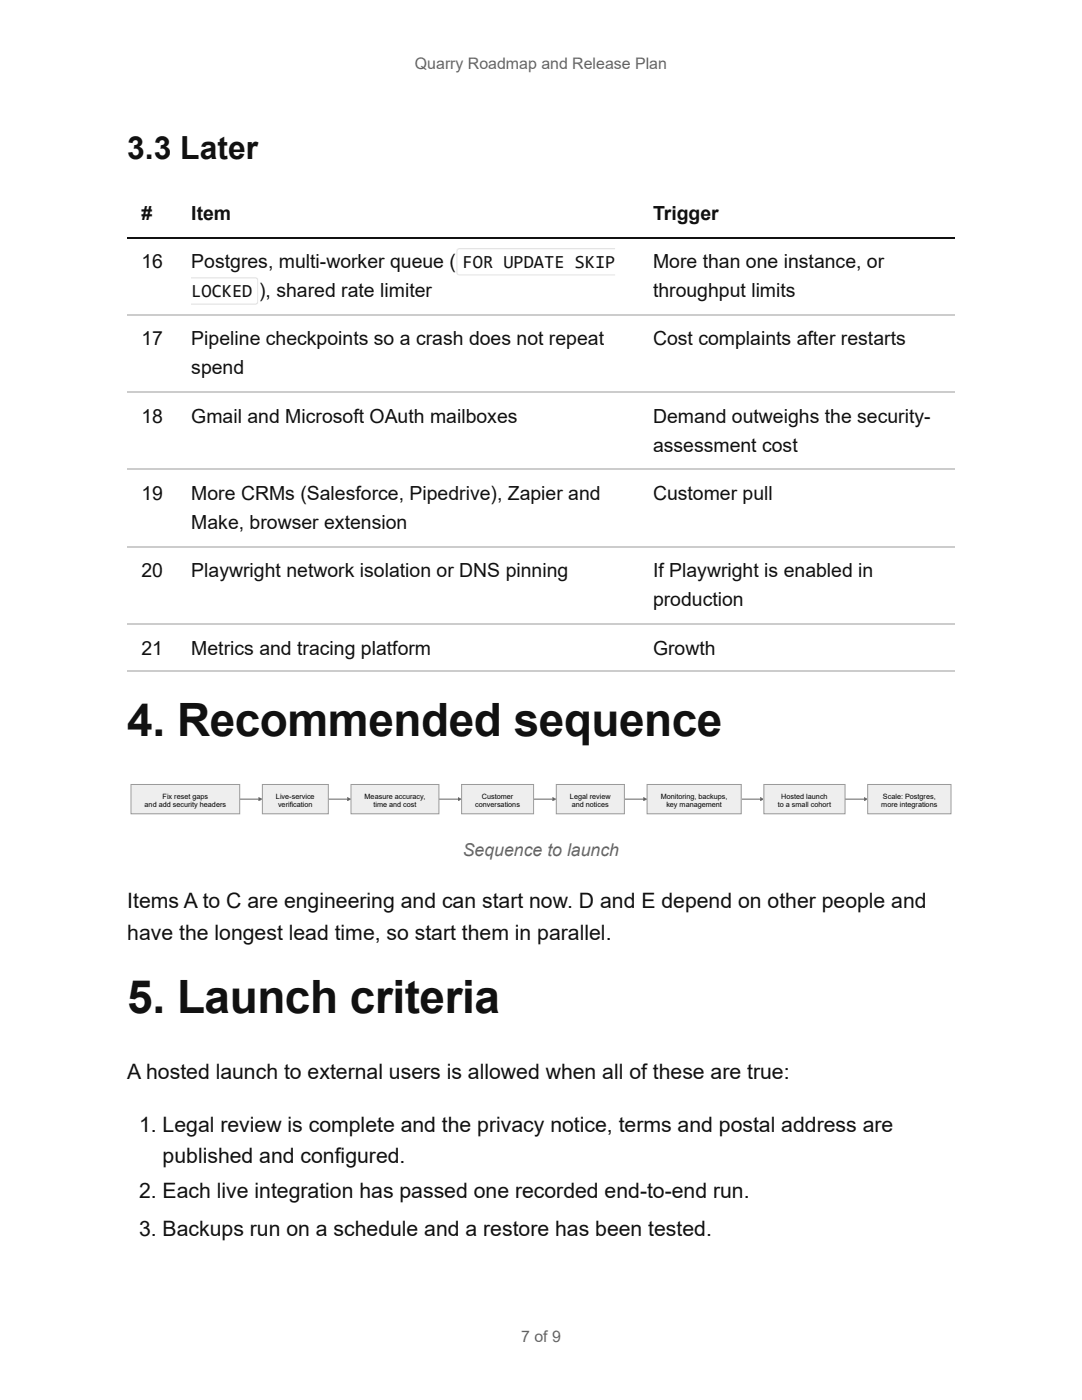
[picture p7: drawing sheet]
<svg xmlns="http://www.w3.org/2000/svg" width="216mm" height="279mm" viewBox="0 0 216 279" stroke-linecap="round" stroke-linejoin="round" font-family="sans-serif">
<defs><g id="words">
<g font-size="9.2" fill="#111">
<text x="25.4" y="146.8">4. Recommended sequence</text>
<text x="25.4" y="202.1">5. Launch criteria</text>
</g>
<text font-size="6.3" fill="#111" x="25.4" y="31.8">3.3 Later</text>
<g font-size="4.2" fill="#111">
<text x="25.4" y="181.2">Items A to C are engineering and can start now. D and E depend on other people and</text>
<text x="25.4" y="187.6">have the longest lead time, so start them in parallel.</text>
<text x="25.4" y="215.4">A hosted launch to external users is allowed when all of these are true:</text>
<text x="27.7" y="226">1. Legal review is complete and the privacy notice, terms and postal address are</text>
<text x="32.5" y="232">published and configured.</text>
<text x="27.7" y="239.2">2. Each live integration has passed one recorded end-to-end run.</text>
<text x="27.7" y="246.6">3. Backups run on a schedule and a restore has been tested.</text>
</g>
<g font-size="3.9" fill="#111">
<text x="28.2" y="43.9">#</text>
<text x="38.2" y="43.9">Item</text>
<text x="130.3" y="43.9">Trigger</text>
<text x="28.2" y="53.4">16</text>
<text x="38.2" y="53.4">Postgres, multi-worker queue (</text>
<text x="130.3" y="53.4">More than one instance, or</text>
<text x="51.7" y="59.3">), shared rate limiter</text>
<text x="130.3" y="59.3">throughput limits</text>
<text x="28.2" y="68.8">17</text>
<text x="38.2" y="68.8">Pipeline checkpoints so a crash does not repeat</text>
<text x="130.3" y="68.8">Cost complaints after restarts</text>
<text x="38.2" y="74.6">spend</text>
<text x="28.2" y="84.4">18</text>
<text x="38.2" y="84.4">Gmail and Microsoft OAuth mailboxes</text>
<text x="130.3" y="84.4">Demand outweighs the security-</text>
<text x="130.3" y="90.2">assessment cost</text>
<text x="28.2" y="99.7">19</text>
<text x="38.2" y="99.7">More CRMs (Salesforce, Pipedrive), Zapier and</text>
<text x="130.3" y="99.7">Customer pull</text>
<text x="38.2" y="105.6">Make, browser extension</text>
<text x="28.2" y="115.1">20</text>
<text x="38.2" y="115.1">Playwright network isolation or DNS pinning</text>
<text x="130.3" y="115.1">If Playwright is enabled in</text>
<text x="130.3" y="120.9">production</text>
<text x="28.2" y="130.7">21</text>
<text x="38.2" y="130.7">Metrics and tracing platform</text>
<text x="130.3" y="130.7">Growth</text>
</g>
<g font-size="3.7" fill="#111">
<text x="92.3" y="53.5">FOR UPDATE SKIP</text>
<text x="38.2" y="59.4">LOCKED</text>
</g>
<text font-size="3.5" fill="#666" x="92.4" y="170.9">Sequence to launch</text>
<g font-size="3.2" fill="#666">
<text x="82.8" y="13.8">Quarry Roadmap and Release Plan</text>
<text x="104" y="267.8">7 of 9</text>
</g>
<g font-size="1.4">
<text x="28.9" y="161">and add security headers</text>
<text x="32.4" y="159.4">Fix reset gaps</text>
<text x="55.1" y="159.4">Live-service</text>
<text x="55.5" y="161">verification</text>
<text x="72.8" y="159.4">Measure accuracy,</text>
<text x="74.5" y="161">time and cost</text>
<text x="94.8" y="161">conversations</text>
<text x="96.2" y="159.4">Customer</text>
<text x="113.7" y="159.4">Legal review</text>
<text x="114.1" y="161">and notices</text>
<text x="131.8" y="159.4">Monitoring, backups,</text>
<text x="133" y="161">key management</text>
<text x="155.2" y="161">to a small cohort</text>
<text x="155.9" y="159.4">Hosted launch</text>
<text x="175.9" y="161">more integrations</text>
<text x="176.2" y="159.4">Scale: Postgres,</text>
</g>
</g></defs>
<path d="M25.4 47.5h165.1" fill="none" stroke="#111" stroke-width=".26"/>
<path d="M25.4 62.8h165.1M25.4 78.2h165.1M25.4 93.5h165.1M25.4 109.1h165.1M25.4 124.5h165.1M25.4 134h165.1" fill="none" stroke="#ccc" stroke-width=".26"/>
<path d="M91.2 49.7l.5-.2h31.1v5.5h-31.1a.71 .71 0 0 1-.7-.7v-4.1z" fill="#fff"/>
<g fill="#e4e4e4">
<path d="M91 49.5h31.8v.5h-31.8z"/>
<path d="M91 54.5h31.8v.5h-31.8z"/>
<path d="M91 49.5h.6v5.5h-.6z"/>
</g>
<path d="M38 55.3h12.9a.71 .71 0 0 1 .7 .7v4.1a.71 .71 0 0 1-.7 .8h-12.9z" fill="#fff"/>
<g fill="#e4e4e4">
<path d="M38.1 55.3h13.5v.5h-13.5z"/>
<path d="M38.1 60.3h13.5v.6h-13.5z"/>
<path d="M51.1 55.3h.5v5.6h-.5z"/>
</g>
<path d="M47.8 159.5h4.2" fill="none" stroke="#666" stroke-width=".2"/>
<g fill="#666">
<path d="M51.6 159.1l.8 .4-.8 .3z"/>
<path d="M51.7 159.1v.1zM51.8 159.2v.1zM51.8 159.2l.1 .1zM51.9 159.2v.1zM52 159.3v.1zM52 159.3l.1 .1zM52.1 159.3v.1zM52.2 159.4l.1 .1zM52.3 159.4v.1zM52.3 159.5h.1zM52.2 159.5h.1zM52.2 159.5l.1 .1zM52.1 159.6h.1zM52 159.6h.1zM52 159.6l.1 .1zM51.9 159.7h.1zM51.8 159.7h.1zM51.8 159.7l.1 .1zM51.7 159.8h.1zM51.6 159.8h.1zM51.6 159.8l.1 .1zM51.6 159.7l.1 .1zM51.6 159.7h.1zM51.6 159.6l.1 .1zM51.6 159.5l.1 .1zM51.6 159.4l.1 .1zM51.6 159.4h.1zM51.6 159.3l.1 .1zM51.6 159.2l.1 .1zM51.6 159.2h.1zM51.6 159.1l.1 .1z"/>
</g>
<path d="M65.5 159.5h4.2" fill="none" stroke="#666" stroke-width=".2"/>
<g fill="#666">
<path d="M69.3 159.1l.7 .4-.7 .3z"/>
<path d="M69.4 159.1v.1zM69.5 159.2v.1zM69.5 159.2l.1 .1zM69.6 159.2v.1zM69.7 159.3v.1zM69.7 159.3l.1 .1zM69.8 159.3v.1zM69.8 159.4h.1zM69.9 159.4v.1zM70 159.4v.1zM70 159.5h.1zM69.9 159.5h.1zM69.8 159.5l.1 .1zM69.8 159.6h.1zM69.7 159.6h.1zM69.6 159.6l.1 .1zM69.6 159.7h.1zM69.5 159.7h.1zM69.5 159.7v.1zM69.4 159.8h.1zM69.3 159.8h.1zM69.3 159.8l.1 .1zM69.3 159.7l.1 .1zM69.3 159.7h.1zM69.3 159.6l.1 .1zM69.3 159.5l.1 .1zM69.3 159.4l.1 .1zM69.3 159.4h.1zM69.3 159.3l.1 .1zM69.3 159.2l.1 .1zM69.3 159.2h.1zM69.3 159.1l.1 .1z"/>
</g>
<path d="M87.6 159.5h4.2" fill="none" stroke="#666" stroke-width=".2"/>
<g fill="#666">
<path d="M91.4 159.1l.7 .4-.7 .3z"/>
<path d="M91.5 159.1v.1zM91.5 159.2l.1 .1zM91.6 159.2v.1zM91.7 159.2v.1zM91.7 159.3l.1 .1zM91.8 159.3v.1zM91.9 159.3v.1zM91.9 159.4h.1zM92 159.4v.1zM92.1 159.4v.1zM92 159.5h.2zM92 159.5h.1zM91.9 159.5l.1 .1zM91.8 159.6h.1zM91.8 159.6h.1zM91.7 159.6l.1 .1zM91.7 159.7h.1zM91.6 159.7h.1zM91.5 159.7l.1 .1zM91.5 159.8h.1zM91.4 159.8h.1zM91.4 159.8v.1zM91.4 159.7v.1zM91.4 159.6v.1zM91.4 159.5v.1zM91.4 159.4v.1zM91.4 159.3v.1zM91.4 159.2v.1zM91.4 159.1v.1z"/>
</g>
<path d="M106.5 159.5h4.1" fill="none" stroke="#666" stroke-width=".2"/>
<g fill="#666">
<path d="M110.3 159.1l.7 .4-.7 .3z"/>
<path d="M110.4 159.1v.1zM110.4 159.2l.1 .1zM110.5 159.2v.1zM110.5 159.2l.1 .1zM110.6 159.3v.1zM110.7 159.3v.1zM110.7 159.3l.1 .1zM110.9 159.4v.1zM110.9 159.4l.1 .1zM110.9 159.5h.1zM110.9 159.5h.1zM110.8 159.5l.1 .1zM110.7 159.6h.1zM110.7 159.6h.1zM110.6 159.6l.1 .1zM110.5 159.7h.1zM110.5 159.7h.1zM110.4 159.7l.1 .1zM110.3 159.8h.1zM110.3 159.8h.1zM110.2 159.8l.1 .1zM110.2 159.7l.1 .1zM110.2 159.7h.1zM110.2 159.6l.1 .1zM110.2 159.5l.1 .1zM110.2 159.4l.1 .1zM110.2 159.4h.1zM110.2 159.3l.1 .1zM110.2 159.2l.1 .1zM110.2 159.2h.1zM110.2 159.1l.1 .1z"/>
</g>
<path d="M124.6 159.5h4.2" fill="none" stroke="#666" stroke-width=".2"/>
<g fill="#666">
<path d="M128.4 159.1l.7 .4-.7 .3z"/>
<path d="M128.5 159.1v.1zM128.5 159.2l.1 .1zM128.6 159.2v.1zM128.7 159.2v.1zM128.7 159.3l.1 .1zM128.8 159.3v.1zM128.9 159.3v.1zM128.9 159.4h.1zM129 159.4v.1zM129.1 159.4v.1zM129 159.5h.2zM129 159.5h.1zM128.9 159.5l.1 .1zM128.9 159.6h.1zM128.8 159.6h.1zM128.7 159.6l.1 .1zM128.7 159.7h.1zM128.6 159.7h.1zM128.5 159.7l.1 .1zM128.5 159.8h.1zM128.4 159.8h.1zM128.4 159.8v.1zM128.4 159.7v.1zM128.4 159.6v.1zM128.4 159.5v.1zM128.4 159.4v.1zM128.4 159.3v.1zM128.4 159.2v.1zM128.4 159.1v.1z"/>
</g>
<path d="M147.9 159.5h4.2" fill="none" stroke="#666" stroke-width=".2"/>
<g fill="#666">
<path d="M151.7 159.1l.7 .4-.7 .3z"/>
<path d="M151.8 159.1v.1zM151.9 159.2v.1zM151.9 159.2v.1zM152 159.2v.1zM152 159.3l.1 .1zM152.1 159.3v.1zM152.2 159.3v.1zM152.2 159.4h.1zM152.3 159.4v.1zM152.4 159.4v.1zM152.4 159.5h.1zM152.3 159.5h.1zM152.2 159.5l.1 .1zM152.2 159.6h.1zM152.1 159.6h.1zM152 159.6l.1 .1zM152 159.7h.1zM151.9 159.7h.1zM151.8 159.7l.1 .1zM151.8 159.8h.1zM151.7 159.8h.1zM151.7 159.8v.1zM151.7 159.7v.1zM151.7 159.6v.1zM151.7 159.5v.1zM151.7 159.4v.1zM151.7 159.3v.1zM151.7 159.2v.1zM151.7 159.1l.1 .1z"/>
</g>
<path d="M168.6 159.5h4.2" fill="none" stroke="#666" stroke-width=".2"/>
<g fill="#666">
<path d="M172.4 159.1l.7 .4-.7 .3z"/>
<path d="M172.5 159.1v.1zM172.6 159.2v.1zM172.6 159.2l.1 .1zM172.7 159.2v.1zM172.8 159.3v.1zM172.8 159.3l.1 .1zM172.9 159.3v.1zM173 159.4l.1 .1zM173.1 159.4v.1zM173.1 159.5h.1zM173 159.5h.1zM172.9 159.5l.1 .1zM172.9 159.6h.1zM172.8 159.6h.1zM172.8 159.6v.1zM172.7 159.7h.1zM172.6 159.7h.1zM172.6 159.7l.1 .1zM172.5 159.8h.1zM172.4 159.8h.1zM172.4 159.8l.1 .1zM172.4 159.7l.1 .1zM172.4 159.7h.1zM172.4 159.6l.1 .1zM172.4 159.5l.1 .1zM172.4 159.4l.1 .1zM172.4 159.4h.1zM172.4 159.3l.1 .1zM172.4 159.2l.1 .1zM172.4 159.2h.1zM172.4 159.1l.1 .1z"/>
</g>
<path d="M26.1 156.6h21.7v5.8h-21.7z" fill="#eee"/>
<path d="M26.1 156.6h21.7v5.8h-21.7z" fill="none" stroke="#999" stroke-width=".2"/>
<path d="M52.4 156.6h13.1v5.8h-13.1z" fill="#eee"/>
<path d="M52.4 156.6h13.1v5.8h-13.1z" fill="none" stroke="#999" stroke-width=".2"/>
<path d="M70 156.6h17.6v5.8h-17.6z" fill="#eee"/>
<path d="M70 156.6h17.6v5.8h-17.6z" fill="none" stroke="#999" stroke-width=".2"/>
<path d="M92.1 156.6h14.4v5.8h-14.4z" fill="#eee"/>
<path d="M92.1 156.6h14.4v5.8h-14.4z" fill="none" stroke="#999" stroke-width=".2"/>
<path d="M111 156.6h13.6v5.8h-13.6z" fill="#eee"/>
<path d="M111 156.6h13.6v5.8h-13.6z" fill="none" stroke="#999" stroke-width=".2"/>
<path d="M129.1 156.6h18.8v5.8h-18.8z" fill="#eee"/>
<path d="M129.1 156.6h18.8v5.8h-18.8z" fill="none" stroke="#999" stroke-width=".2"/>
<path d="M152.4 156.6h16.2v5.8h-16.2z" fill="#eee"/>
<path d="M152.4 156.6h16.2v5.8h-16.2z" fill="none" stroke="#999" stroke-width=".2"/>
<path d="M173.1 156.6h16.7v5.8h-16.7z" fill="#eee"/>
<path d="M173.1 156.6h16.7v5.8h-16.7z" fill="none" stroke="#999" stroke-width=".2"/>
<use href="#words"/>
</svg>
